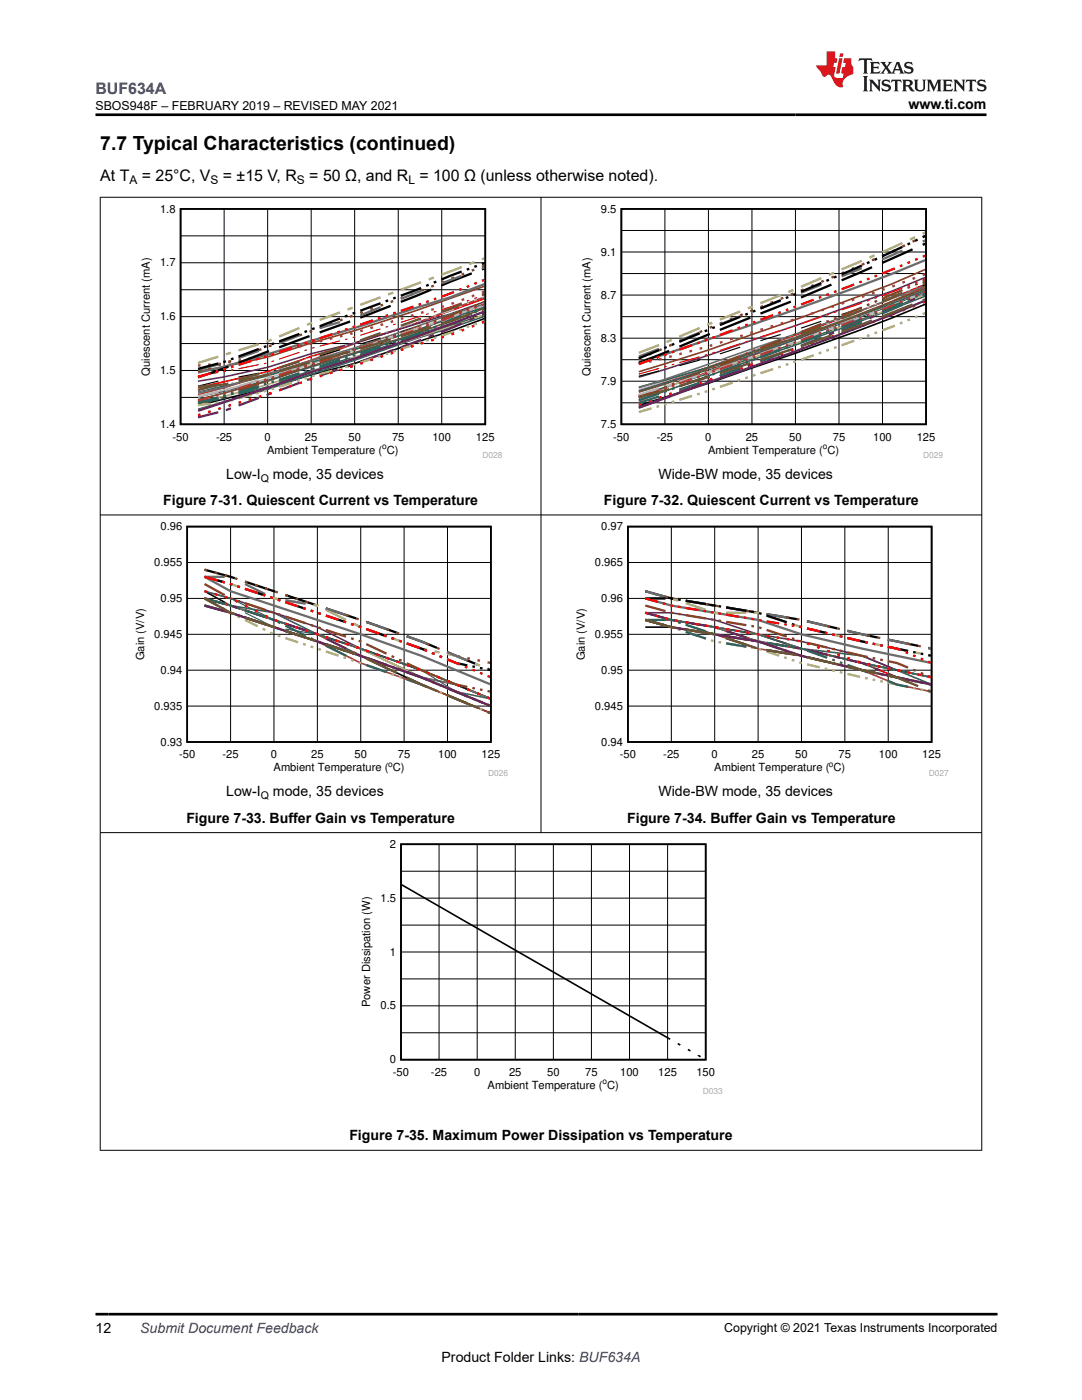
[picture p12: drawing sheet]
<svg xmlns="http://www.w3.org/2000/svg" width="216mm" height="279mm" viewBox="0 0 216 279" stroke-linecap="round" stroke-linejoin="round" font-family="sans-serif">
<defs><g id="words">
<text font-size="3.9" x="20" y="29.9">7.7 Typical Characteristics (continued)</text>
<text font-size="3.2" fill="#00f" x="19" y="18.7">BUF634A</text>
<g font-size="3.2">
<text x="20" y="36.1">At T</text>
<text x="28.3" y="36.1">= 25°C, V</text>
<text x="44.5" y="36.1">= ±15 V, R</text>
<text x="61.7" y="36.1">= 50 Ω, and R = 100 Ω (unless otherwise noted).</text>
</g>
<g font-size="2.8">
<text x="181.3" y="21.8">www.ti.com</text>
<text x="45.1" y="95.5">Low-I</text>
<text x="54.5" y="95.5">mode, 35 devices</text>
<text x="131.4" y="95.5">Wide-BW mode, 35 devices</text>
<text x="32.6" y="100.8">Figure 7-31. Quiescent Current vs Temperature</text>
<text x="120.5" y="100.8">Figure 7-32. Quiescent Current vs Temperature</text>
<text x="45.1" y="158.9">Low-I</text>
<text x="54.5" y="158.9">mode, 35 devices</text>
<text x="131.4" y="158.9">Wide-BW mode, 35 devices</text>
<text x="37.2" y="164.2">Figure 7-33. Buffer Gain vs Temperature</text>
<text x="125.1" y="164.2">Figure 7-34. Buffer Gain vs Temperature</text>
<text x="69.7" y="227.6">Figure 7-35. Maximum Power Dissipation vs Temperature</text>
<text x="19" y="266.1">12</text>
<text x="88.1" y="271.7">Product Folder Links: BUF634A</text>
</g>
<text font-size="2.8" fill="#00f" x="28" y="266.1">Submit Document Feedback</text>
<g font-size="2.5">
<text x="19" y="21.9">SBOS948F – FEBRUARY 2019 – REVISED MAY 2021</text>
<text x="144.5" y="265.8">Copyright © 2021 Texas Instruments Incorporated</text>
</g>
<g font-size="2.4">
<text x="25.8" y="36.7">A</text>
<text x="42" y="36.7">S</text>
<text x="59.3" y="36.7">S</text>
<text x="81.5" y="36.7">L</text>
</g>
<g font-size="2.2">
<text x="31.9" y="42.4">1.8</text>
<text x="119.9" y="42.4">9.5</text>
<text x="31.9" y="53.2">1.7</text>
<text x="119.9" y="51">9.1</text>
<text x="119.9" y="59.6">8.7</text>
<text x="31.9" y="63.9">1.6</text>
<text x="119.9" y="68.2">8.3</text>
<text x="29.9" y="74.9" transform="rotate(-90 29.9 74.9)">Quiescent Current (mA)</text>
<text x="31.9" y="74.7">1.5</text>
<text x="117.8" y="74.9" transform="rotate(-90 117.8 74.9)">Quiescent Current (mA)</text>
<text x="119.9" y="76.8">7.9</text>
<text x="31.9" y="85.4">1.4</text>
<text x="34.4" y="88">-50</text>
<text x="43.1" y="88">-25</text>
<text x="52.8" y="88">0</text>
<text x="60.9" y="88">25</text>
<text x="69.5" y="88">50</text>
<text x="78.2" y="88">75</text>
<text x="86.3" y="88">100</text>
<text x="95" y="88">125</text>
<text x="119.9" y="85.4">7.5</text>
<text x="122.4" y="88">-50</text>
<text x="131.1" y="88">-25</text>
<text x="140.7" y="88">0</text>
<text x="148.8" y="88">25</text>
<text x="157.5" y="88">50</text>
<text x="166.2" y="88">75</text>
<text x="174.2" y="88">100</text>
<text x="182.9" y="88">125</text>
<text x="53.3" y="90.5">Ambient Temperature ( C)</text>
<text x="141.3" y="90.5">Ambient Temperature ( C)</text>
<text x="32" y="105.8">0.96</text>
<text x="120" y="105.8">0.97</text>
<text x="30.8" y="113">0.955</text>
<text x="118.7" y="113">0.965</text>
<text x="32" y="120.2">0.95</text>
<text x="120" y="120.2">0.96</text>
<text x="28.8" y="131.8" transform="rotate(-90 28.8 131.8)">Gain (V/V)</text>
<text x="30.8" y="127.3">0.945</text>
<text x="116.7" y="131.8" transform="rotate(-90 116.7 131.8)">Gain (V/V)</text>
<text x="118.7" y="127.3">0.955</text>
<text x="32" y="134.5">0.94</text>
<text x="120" y="134.5">0.95</text>
<text x="30.8" y="141.6">0.935</text>
<text x="118.7" y="141.6">0.945</text>
<text x="32" y="148.8">0.93</text>
<text x="120" y="148.8">0.94</text>
<text x="35.7" y="151.4">-50</text>
<text x="44.4" y="151.4">-25</text>
<text x="54" y="151.4">0</text>
<text x="54.6" y="153.9">Ambient Temperature ( C)</text>
<text x="62.1" y="151.4">25</text>
<text x="70.7" y="151.4">50</text>
<text x="79.4" y="151.4">75</text>
<text x="87.4" y="151.4">100</text>
<text x="96.1" y="151.4">125</text>
<text x="123.7" y="151.4">-50</text>
<text x="132.3" y="151.4">-25</text>
<text x="142" y="151.4">0</text>
<text x="142.5" y="153.9">Ambient Temperature ( C)</text>
<text x="150" y="151.4">25</text>
<text x="158.7" y="151.4">50</text>
<text x="167.3" y="151.4">75</text>
<text x="175.4" y="151.4">100</text>
<text x="184" y="151.4">125</text>
<text x="77.8" y="169.2">2</text>
<text x="75.9" y="180">1.5</text>
<text x="77.8" y="190.7">1</text>
<text x="73.9" y="201" transform="rotate(-90 73.9 201)">Power Dissipation (W)</text>
<text x="75.9" y="201.5">0.5</text>
<text x="77.8" y="212.2">0</text>
<text x="78.4" y="214.8">-50</text>
<text x="86" y="214.8">-25</text>
<text x="94.6" y="214.8">0</text>
<text x="101.6" y="214.8">25</text>
<text x="109.2" y="214.8">50</text>
<text x="116.8" y="214.8">75</text>
<text x="123.7" y="214.8">100</text>
<text x="131.4" y="214.8">125</text>
<text x="138.9" y="214.8">150</text>
<text x="97.3" y="217.3">Ambient Temperature ( C)</text>
</g>
<g font-size="2.1">
<text x="52" y="96.1">Q</text>
<text x="52" y="159.5">Q</text>
</g>
<g font-size="1.7">
<text x="76.2" y="89.6">o</text>
<text x="164.2" y="89.6">o</text>
<text x="77.4" y="153">o</text>
<text x="165.4" y="153">o</text>
<text x="120.2" y="216.4">o</text>
</g>
<g font-size="1.7" fill="#a8a8a8">
<text x="96.3" y="91.5">D028</text>
<text x="184.2" y="91.5">D029</text>
<text x="97.4" y="154.9">D026</text>
<text x="185.3" y="154.9">D027</text>
<text x="140.3" y="218.3">D033</text>
</g>
</g></defs>
<g fill="none" stroke="#000" stroke-width=".32">
<path d="M36 41.7h60.8v43h-60.8zM124 41.7h60.8v43h-60.8zM96.7 63.6l-6.8 2.5-19.1 6.4-8.7 2.3-8.7 2.7-13.9 3.4M184.6 60.7a461.2 461.2 0 0 1-34.6 12.7l-8.6 3.1-13.9 4.4M37.4 105.1h60.6v43h-60.6zM125.3 105.1h60.6v43h-60.6zM40.8 120.9l5.2 1.4 26 8.6 12.1 5.7 13.7 5.7M128.8 125.2h5.2l17.3 2.8 8.6 2.9 12.1 2.9 13.7 2.8M80 168.5h60.8v43h-60.8zM80.2 176.6l53.5 30.8M135.2 208.3l.5 .3M137.3 209.4l.5 .3"/>
<path d="M139.3 210.6l.5 .3"/>
</g>
<g fill="none" stroke="#000" stroke-width=".2">
<path d="M19.9 39.4h176.1M20 39.3v190.3M107.9 39.3v126.9M195.9 39.3v190.3M36 57.8h60.8M36 52.4h60.8M36 47.1h60.8M44.7 41.7v43M53.4 41.7v43M62.1 41.7v43M70.8 41.7v43M79.5 41.7v43"/>
<path d="M88.1 41.7v43M124 58.9h60.8M124 54.6h60.8M124 50.3h60.8M124 46h60.8M132.7 41.7v43M141.4 41.7v43M150 41.7v43M158.7 41.7v43M167.4 41.7v43M176.1 41.7v43M36 79.3h60.8"/>
<path d="M36 73.9h60.8M36 68.6h60.8M36 63.2h60.8M124 63.2h60.8M124 76.1h60.8M124 71.8h60.8M124 67.5h60.8M124 80.4h60.8M19.9 102.8h176.1M37.4 119.4h60.6M37.4 112.3h60.6M46 105.1v43"/>
<path d="M54.7 105.1v43M63.3 105.1v43M72 105.1v43M80.6 105.1v43M89.3 105.1v43M125.3 119.4h60.6M125.3 112.3h60.6M134 105.1v43M142.6 105.1v43M151.3 105.1v43M159.9 105.1v43M168.6 105.1v43"/>
<path d="M177.2 105.1v43M37.4 133.8h60.6M37.4 126.6h60.6M125.3 133.8h60.6M125.3 126.6h60.6M37.4 140.9h60.6M125.3 140.9h60.6M19.9 166.2h176.1M80 179.2h60.8M80 173.9h60.8M87.6 168.5v43M95.2 168.5v43"/>
<path d="M102.8 168.5v43M110.4 168.5v43M118 168.5v43M125.6 168.5v43M133.2 168.5v43M80 195.4h60.8M80 190h60.8M80 184.6h60.8M80 206.1h60.8M80 200.7h60.8M19.9 229.6h176.1"/>
</g>
<path d="M96.7 59.6l-13.8 5-20.8 6.5-8.7 3.1-13.9 3.2M184.6 56.7a870.6 870.6 0 0 1-57.1 21.4M40.8 119.4l5.2 1.5 17.3 5.7 8.7 4.3 12.1 4.3 13.7 5.6M128.8 123.7h5.2l8.6 1.5 8.7 2.8 8.6 1.5 12.1 2.8 7 2.9 6.7 1.4" fill="none" stroke="#f00" stroke-width=".32"/>
<path d="M184.6 57.5a529.3 529.3 0 0 1-34.6 12.7l-8.6 3.1-13.9 4.5M96.7 60.9l-6.8 2.3-7 2.8-12.1 3.7-17.4 5.8-13.9 3.8M40.8 119.4l5.2 1.5 17.3 5.7a306.6 306.6 0 0 1 34.5 12.8M128.8 122.3l5.2 1.4 17.3 2.9 8.6 2.9 12.1 2.8 13.7 2.8" fill="none" stroke="#b8b8b8" stroke-width=".32"/>
<path d="M184.6 59.1a707.4 707.4 0 0 1-34.6 12.7l-22.5 8.1M96.7 63.1l-6.8 2.4-7 2.1-12.1 4.3-17.4 5.8-13.9 4M40.8 119.4l5.2 1.5 8.7 1.4 8.6 4.3a306.6 306.6 0 0 1 34.5 12.8M128.8 122.3l5.2 1.4 17.3 2.9 8.6 2.9 12.1 1.4 7 2.9 6.7 1.3" fill="none" stroke="#295c75" stroke-width=".32"/>
<path d="M184.6 57.9l-6.8 2.8-6.9 2.5-29.5 10.1-13.9 4M96.7 61.3l-6.8 2.2-7 2.5-29.5 9-13.9 3.1M40.8 119.4l5.2 1.5 26 8.6 12.1 5.7 13.7 5.6M128.8 122.3l5.2 1.4 8.6 1.5 8.7 2.8 8.6 1.5 12.1 2.8 7 1.5 6.7 2.7" fill="none" stroke="#286b48" stroke-width=".32"/>
<path d="M96.7 59.3l-13.8 5.3-12.1 4-8.7 3.3-17.4 5.5-5.2 1.4M184.6 57.2a488.5 488.5 0 0 1-34.6 13.8l-17.3 6.4-5.2 1.7M40.8 120.9l5.2 1.4 17.3 5.7 8.7 4.3 12.1 4.3 13.7 5.7M128.8 123.7l5.2 1.5 8.6 1.4 8.7 2.9 8.6 1.4 12.1 2.9 7 2.8 6.7 1.4" fill="none" stroke="#9d3939" stroke-width=".32"/>
<path d="M184.6 55.4l-6.8 2.8a1216.2 1216.2 0 0 1-45.1 15.5l-5.2 1.6M96.7 60.2l-6.8 2.5-19.1 5.8-8.7 2.1-8.7 2.7-8.7 1.9-5.2 .9M40.8 118l5.2 1.4 17.3 5.8 8.7 4.3 12.1 4.3 13.7 5.6M128.8 122.3h5.2l8.6 1.4 8.7 2.9 8.6 1.4 12.1 2.9 7 2.9 6.7 1.3" fill="none" stroke="#68275f" stroke-width=".32"/>
<path d="M184.6 57.6a638.7 638.7 0 0 1-43.2 15.9l-8.7 3.2-5.2 1.6M96.7 61.5l-13.8 5.1-20.8 6.5-8.7 3-13.9 3.6M40.8 119.4l5.2 1.5 17.3 5.7a306.6 306.6 0 0 1 34.5 12.8M128.8 122.3l5.2 1.4 17.3 2.9 8.6 2.9 12.1 2.8 13.7 2.8" fill="none" stroke="#6b5028" stroke-width=".32"/>
<path d="M96.7 57.1a436.8 436.8 0 0 1-34.6 11.4l-8.7 2.8-8.7 1.9-5.2 1M184.6 53.8l-6.8 2.9a859.1 859.1 0 0 1-45.1 15.9l-5.2 1.6M40.8 118l5.2 2.9 26 8.6 12.1 5.7 6.9 1.4 6.8 2.8M128.8 122.3l5.2 1.4 17.3 2.9 8.6 2.9 12.1 2.8 13.7 2.8" fill="none" stroke="#83461f" stroke-width=".32"/>
<path d="M184.6 58.7a456.3 456.3 0 0 1-34.6 12.8l-8.6 3-13.9 4.4M96.7 62.8l-13.8 4.7-29.5 9.2-8.7 2.4-5.2 1M40.8 119.4l5.2 1.5 26 8.6 12.1 5.7 6.9 2.9 6.8 1.3M128.8 122.3l5.2 1.4 17.3 2.9 8.6 2.9 12.1 2.8 13.7 2.8" fill="none" stroke="#b1ae67" stroke-width=".32"/>
<path d="M184.6 57a603.6 603.6 0 0 1-34.6 12.6l-22.5 7.8M96.7 60.7l-6.8 2.1a417 417 0 0 1-36.5 11.8l-8.7 2.7-5.2 1.1M40.8 119.4l5.2 1.5 17.3 5.7 8.7 4.3 12.1 4.3 6.9 1.4 6.8 2.8M128.8 123.7h5.2l8.6 1.5 8.7 2.8 8.6 1.5 12.1 2.8 13.7 2.8" fill="none" stroke="#6c6c6c" stroke-width=".32"/>
<g fill="none" stroke="#000" stroke-width=".23">
<path d="M180.1 58.5l-4.1 1.5M184.6 56.8l-.5 .2M43.6 76.1l-4.1 1M51.7 74.5l-4.1 .7M59.7 72.2l-4 1.2M67.8 69.8l-4 1.2M75.9 67.4l-4 1.3M84 65l-4 1.2M92.1 62.4l-4 1.3M96.7 60.7l-.5 .2M131.5 74l-4 1.1M139.6 71.9l-4 1.1"/>
<path d="M147.7 69.3l-4 1.3M155.8 66.8l-4.1 1.2M163.9 64.1l-4.1 1.4M172 61.4l-4.1 1.4M40.8 118l4.1 2.2M48.9 121.8l4 1.3M56.9 124.5l4.1 1.3M65 127.2l4 1.3M73.1 129.8l4 1.5M81.2 132.7l4 1.5M89.2 135.9l4.1 1.6M97.3 139.2l.5 .2"/>
<path d="M128.8 122.3l4 1.1M136.8 124.2l4.1 .7M144.9 125.5l4 .7M153 127.2l4 1.3M161 129.7l4.1 1M169.1 131.6l4 .9M177.2 133.4l4 .8M185.2 135l.5 .1"/>
</g>
<g fill="none" stroke="#f00" stroke-width=".23">
<path d="M93.6 59.9l-.5 .2M95.1 59.4l-.5 .2M96.7 58.8l-.5 .2M173.5 59.9l-.5 .2M175 59.4l-.5 .2M180.1 57.5l-4.1 1.5M181.6 56.8l-.5 .3M183.1 56.2l-.5 .2M184.6 55.6l-.5 .2M43.6 74.3l-4.1 .7M45.1 74.1l-.5 .1M46.6 73.8l-.5 .1"/>
<path d="M51.7 72.8l-4.1 .8M53.2 72.5l-.5 .1M54.7 72l-.5 .2M59.7 70.3l-4 1.4M61.3 69.8l-.5 .2M62.8 69.3l-.5 .2M67.8 68l-4 1.1M69.4 67.6l-.6 .2M70.9 67.2l-.5 .2M75.9 65.6l-4 1.3M77.4 65.1l-.5 .2M79 64.7l-.5 .1"/>
<path d="M84 63.1l-4 1.2M85.5 62.6l-.5 .2M87.1 62.1l-.5 .2M92.1 60.5l-4 1.3M131.5 73.5l-4 1.1M133 73.1l-.5 .1M134.5 72.7l-.5 .1M139.6 71.2l-4 1.2M141.1 70.8l-.5 .1M142.6 70.3l-.5 .1M147.7 68.6l-4 1.3M149.2 68.1l-.5 .2"/>
<path d="M150.7 67.6l-.5 .2M155.8 66l-4.1 1.3M157.3 65.5l-.5 .1M158.8 65l-.5 .1M163.9 63.2l-4.1 1.4M165.4 62.7l-.5 .2M166.9 62.2l-.5 .2M172 60.5l-4.1 1.4M40.8 119.4l4.1 1.1M45.9 120.8l.5 .2M47.4 121.3l.5 .2M48.9 121.8l4 1.3"/>
<path d="M53.9 123.5l.5 .1M55.4 124l.5 .1M56.9 124.5l4.1 1.3M62 126.2l.5 .1M63.5 126.7l.5 .2M65 127.4l4 2M70.1 129.9l.5 .3M71.6 130.7l.5 .2M73.1 131.3l4 1.4M78.1 133.1l.5 .1M79.6 133.6l.5 .2M81.2 134.1l4 1.5"/>
<path d="M86.2 136.1l.5 .2M87.7 136.7l.5 .2M89.2 137.3l4.1 1.7M94.3 139.4l.5 .2M128.8 123.7h4M133.8 123.7l.5 .1M135.3 124.2l.5 .1M136.8 124.7l4.1 1.3M141.9 126.4l.5 .1M143.4 126.7l.5 .1M144.9 127l4 .6M149.9 127.8l.5 .1"/>
<path d="M151.5 128l.5 .1M153 128.3l4 .7M158 129.1l.5 .1M159.5 129.4l.5 .1M161 129.7l4.1 1M166.1 130.9l.5 .1M167.6 131.3l.5 .1M169.1 131.6l2.9 .7 1.1 .5M174.1 133.2l.5 .2M175.6 133.8l.6 .2M177.2 134.4l1.8 .8 2.2 .4M182.2 135.9l.5 .1"/>
<path d="M183.7 136.2l.5 .1M185.2 136.5l.5 .1M95.8 140l.5 .2M97.3 140.6l.5 .2"/>
</g>
<g fill="none" stroke="#b8b8b8" stroke-width=".23">
<path d="M95.1 59.8l-.5 .2M96.7 59.2l-.5 .2M178.6 59.2l-2.6 1M180.1 58.5l-.5 .2M181.6 57.9l-.5 .2M183.1 57.2l-.5 .2M184.6 56.5l-.5 .3M42 77.4l-2.5 .6M43.6 77.1l-.6 .1M45.1 76.7l-.5 .2M46.6 76.3l-.5 .2M50.1 75.3l-2.5 .7"/>
<path d="M51.7 74.9l-.6 .1M53.2 74.4l-.5 .2M54.7 73.9l-.5 .2M58.2 72.6l-2.5 .9M59.7 72.1l-.5 .2M61.3 71.6l-.5 .1M62.8 71l-.5 .2M66.3 69.8l-2.5 .9M67.8 69.3l-.5 .2M69.4 68.8l-.6 .2M70.9 68.3l-.5 .2M74.4 67.2l-2.5 .8"/>
<path d="M75.9 66.7l-.5 .1M77.4 66.2l-.5 .1M79 65.7l-.5 .1M82.5 64.5l-2.5 .8M84 64l-.5 .2M85.5 63.5l-.5 .2M87.1 63l-.5 .1M90.6 61.7l-2.5 .9M92.1 61.1l-.5 .2M93.6 60.4l-.5 .3M130 78l-2.5 .9M131.5 77.4l-.5 .2"/>
<path d="M133 76.9l-.5 .2M134.5 76.3l-.5 .2M138.1 75l-2.5 .9M139.6 74.4l-.5 .2M141.1 73.8l-.5 .2M142.6 73.2l-.5 .2M146.2 71.9l-2.5 .9M147.7 71.3l-.5 .2M149.2 70.7l-.5 .2M150.7 70.1l-.5 .2M154.3 68.8l-2.6 .9M155.8 68.2l-.5 .2"/>
<path d="M157.3 67.6l-.5 .2M158.8 67.1l-.5 .2M162.4 65.7l-2.6 1M163.9 65.1l-.5 .2M165.4 64.5l-.5 .2M166.9 63.9l-.5 .2M170.5 62.5l-2.6 1M172 61.9l-.5 .2M173.5 61.2l-.5 .3M175 60.6l-.5 .2M40.8 119.4l2.5 1.4M44.3 121.4l.6 .2"/>
<path d="M45.9 122.2l.5 .2M47.4 122.7l.5 .2M48.9 123.2l2.5 .9M52.4 124.4l.5 .2M53.9 124.9l.5 .2M55.4 125.4l.5 .2M56.9 125.9l2.6 .8M60.5 127.1l.5 .1M62 127.6l.5 .1M63.5 128.1l.5 .1M65 128.6l2.5 .8M68.6 129.8l.4 .1"/>
<path d="M70.1 130.3l.5 .1M71.6 130.8l.5 .1M73.1 131.3l2.5 .9M76.6 132.5l.5 .2M78.1 133.1l.5 .1M79.6 133.6l.5 .2M81.2 134.1l2.5 .9M84.7 135.4l.5 .2M86.2 136.1l.5 .2M87.7 136.7l.5 .2M89.2 137.3l2.5 1.1M92.7 138.8l.6 .2"/>
<path d="M94.3 139.4l.5 .2M128.8 123.7l2.5 .7M132.3 124.7l.5 .1M133.8 125.1l.5 .1M135.3 125.4l.5 .1M136.8 125.6l2.6 .5M140.4 126.2l.5 .1M141.9 126.5l.5 .1M143.4 126.7l.5 .1M144.9 127l2.5 .4M148.4 127.5l.5 .1M149.9 127.8l.5 .1"/>
<path d="M151.5 128.1l.5 .1M153 128.6l2.5 .8M156.5 129.8l.5 .1M158 130.3l.5 .1M159.5 130.8l.5 .1M161 131.2l2.5 .5M164.6 132l.5 .1M166.1 132.3l.5 .2M167.6 132.7l.5 .1M169.1 133.1l2.5 .5M172.6 133.9l.5 .1M174.1 134.2l.5 .1"/>
<path d="M175.6 134.5l.6 .1M177.2 134.8l2.5 .5M180.7 135.5l.5 .1M182.2 135.9l.5 .1M183.7 136.2l.5 .1M185.2 136.5l.5 .1M95.8 140l.5 .2M97.3 140.6l.5 .2"/>
</g>
<path d="M184.6 58.2l-6.8 2.8-36.4 12.9-13.9 4.1M96.7 62.3a959.9 959.9 0 0 1-43.3 13.6l-8.7 2.2-5.2 1.1M40.8 118l5.2 1.4 8.7 4.3 17.3 5.8 12.1 4.3 6.9 4.3 6.8 1.3M128.8 122.3l5.2 1.4 17.3 2.9 8.6 2.9 12.1 2.8 13.7 2.8" fill="none" stroke="#295c75" stroke-width=".23"/>
<g fill="none" stroke="#286b48" stroke-width=".23">
<path d="M182.1 59.8l-6.1 2.4M184.6 58.8l-.5 .2M45.6 79.3l-6.1 1.3M53.7 77.1l-6.1 1.6M61.8 74l-6.1 2.3M69.9 71.4l-6.1 2M78 68.7l-6.1 2.1M86 66.1l-6 2M94.1 63.6l-6 1.9M96.7 62.8l-.5 .2M133.5 77l-6 1.9M141.6 74.5l-6 1.9"/>
<path d="M149.7 71.5l-6 2.3M157.8 68.8l-6.1 2.1M165.9 65.9l-6.1 2.2M174 63l-6.1 2.2M40.8 119.4l5.2 1.5 .9 .4M48.9 122.3l6 2.9M56.9 125.5l6.1 1M65 127.4l6.1 3M73.1 131.3l6 2.1M81.2 134.1l6 2.4M89.2 137.3l6.1 2.5M128.8 122.3l6 1.7"/>
<path d="M136.8 124.7l6.1 1.9M144.9 127l6 1M153 128.3l6 1M161 129.7l6.1 1.5M169.1 131.6l2.9 .7 3.1 1.3M177.2 134.4l1.8 .8 4.2 .9M185.2 136.5l.5 .1M97.3 140.6l.5 .2"/>
</g>
<g fill="none" stroke="#9d3939" stroke-width=".46">
<path d="M92.6 59.7l-.5 .2M94.6 59l-.5 .1M96.7 58.2l-.5 .2M170.5 59.8l-.5 .1M172.5 59.1l-.5 .1M174.5 58.4l-.5 .2M176.5 57.7l-.5 .2M178.6 57l-.6 .2M180.6 56.2l-.5 .2M181.6 59.5l-.5 .2M182.6 55.5l-.5 .2M183.1 58.8l-.5 .2"/>
<path d="M184.6 54.7l-.5 .2M184.6 58.2l-.5 .2M40 72.9l-.5 .1M42 72.8h-.5M42 79.2l-2.5 .8M43.6 78.8l-.6 .1M44.1 72.6h-.5M45.1 78.3l-.5 .2M46.1 72.3l-.5 .1M46.6 77.8l-.5 .2M48.1 71.9l-.5 .1M50.1 71.5l-.5 .1"/>
<path d="M50.1 76.7l-2.5 .8M51.7 76.2l-.6 .2M52.2 71.1l-.5 .1M53.2 75.7l-.5 .2M54.2 70.6l-.5 .1M54.7 75.2l-.5 .2M56.2 70.1l-.5 .1M58.2 69.6l-.5 .1M58.2 74l-2.5 .9M59.7 73.5l-.5 .1M60.2 69l-.5 .2M61.3 72.9l-.5 .2"/>
<path d="M62.3 68.5l-.5 .1M62.8 72.4l-.5 .2M64.3 68l-.5 .1M66.3 67.5l-.5 .1M66.3 71.3l-2.5 .8M67.8 70.8l-.5 .2M68.3 67l-.5 .1M69.4 70.3l-.6 .2M70.4 66.5l-.5 .1M70.9 69.8l-.5 .2M72.4 65.9l-.5 .2M74.4 65.3l-.5 .2"/>
<path d="M74.4 68.7l-2.5 .8M75.9 68.2l-.5 .1M76.4 64.7l-.5 .2M77.4 67.7l-.5 .1M78.5 64.1l-.5 .2M79 67.2l-.5 .1M80.5 63.5l-.5 .1M82.5 62.9l-.5 .1M82.5 66l-2.5 .8M84 65.5l-.5 .2M84.5 62.3l-.5 .1M85.5 64.9l-.5 .2"/>
<path d="M86.6 61.7l-.6 .1M87.1 64.3l-.5 .2M88.6 61.1l-.5 .2M90.6 63l-2.5 1M90.6 60.5l-.5 .1M92.1 62.4l-.5 .2M93.6 61.8l-.5 .2M95.1 61.3l-.5 .2M96.7 60.7l-.5 .2M128 72.5l-.5 .1M130 72.1l-.5 .1M130 78.4l-2.5 .8"/>
<path d="M131.5 77.9l-.5 .2M132 71.6l-.5 .1M133 77.4l-.5 .2M134 71.1l-.5 .1M134.5 76.9l-.5 .2M136.1 70.6l-.5 .1M138.1 70l-.5 .1M138.1 75.6l-2.5 .9M139.6 75.1l-.5 .2M140.1 69.5l-.5 .1M141.1 74.6l-.5 .1M142.1 68.9l-.5 .1"/>
<path d="M142.6 74l-.5 .2M144.2 68.2l-.5 .2M146.2 67.6l-.5 .1M146.2 72.8l-2.5 .9M147.7 72.2l-.5 .2M148.2 66.9l-.5 .2M149.2 71.7l-.5 .2M150.2 66.3l-.5 .2M150.7 71.2l-.5 .2M152.2 65.7l-.5 .1M154.3 65.1l-.5 .1M154.3 69.9l-2.6 .9"/>
<path d="M155.8 69.4l-.5 .1M156.3 64.4l-.5 .2M157.3 68.8l-.5 .2M158.3 63.8l-.5 .2M158.8 68.3l-.5 .1M160.3 63.1l-.5 .2M162.4 62.5l-.5 .1M162.4 67l-2.6 .9M163.9 66.4l-.5 .2M164.4 61.8l-.5 .2M165.4 65.8l-.5 .2M166.4 61.1l-.5 .2"/>
<path d="M166.9 65.3l-.5 .2M168.4 60.4l-.5 .2M170.5 64l-2.6 .9M172 63.4l-.5 .2M173.5 62.8l-.5 .2M175 62.2l-.5 .2M178.6 60.8l-2.6 1M180.1 60.1l-.5 .2M41.3 119.6l-.5-.2 2.5 1.4M42.8 120l.5 .1M44.3 121.4l.6 .2M44.9 120.5l.5 .2"/>
<path d="M45.9 122.2l.5 .2M46.9 121.1l.5 .2M47.4 122.7l.5 .2M48.9 121.8l.5 .2M48.9 123.2l2.5 .9M50.9 122.5l.5 .1M52.4 124.4l.5 .2M52.9 123.1l.5 .2M53.9 124.9l.5 .2M54.9 123.8l.5 .2M55.4 125.4l.5 .2M56.9 124.5l.6 .1"/>
<path d="M56.9 125.9l2.6 .8M59 125.1l.5 .2M60.5 127.1l.5 .1M61 125.8l.5 .2M62 127.6l.5 .1M63 126.5l.5 .2M63.5 128.1l.5 .1M65 127.2l.5 .1M65 128.6l2.5 .8M67 127.8l.5 .2M68.6 129.8l.4 .1M69 128.5l.6 .2"/>
<path d="M70.1 130.3l.5 .1M71.1 129.2l.5 .1M71.6 130.8l.5 .1M73.1 129.8l.5 .2M73.1 131.3l2.5 .9M75.1 130.6l.5 .1M76.6 132.5l.5 .2M77.1 131.3l.5 .2M78.1 133.1l.5 .1M79.1 132l.5 .2M79.6 133.6l.5 .2M81.2 132.7l.5 .2"/>
<path d="M81.2 134.1l2.5 .9M83.2 133.4l.5 .2M84.7 135.4l.5 .2M85.2 134.2l.5 .2M86.2 136.1l.5 .2M87.2 135l.5 .3M87.7 136.7l.5 .2M89.2 137.3l2.5 1.1M89.2 135.9l.5 .2M91.2 136.7l.5 .2M92.7 138.8l.6 .2M93.3 137.5l.5 .3"/>
<path d="M94.3 139.4l.5 .2M95.3 138.4l.5 .2M97.3 139.2l.5 .2M128.8 122.3l.5 .1M128.8 123.7l2.5 .7M130.8 122.8l.5 .2M132.3 124.7l.5 .1M132.8 123.4l.5 .1M133.8 125.1l.5 .1M134.8 123.9h.5M135.3 125.4l.5 .1M136.8 124.2l.5 .1"/>
<path d="M136.8 125.6l2.6 .5M138.8 124.5l.6 .1M140.4 126.2l.5 .1M140.9 124.9h.5M141.9 126.5l.5 .1M142.9 125.2l.5 .2M143.4 126.7l.5 .1M144.9 125.9l.5 .2M144.9 127l2.5 .4M146.9 126.6l.5 .1M148.4 127.5l.5 .1M148.9 127.2l.5 .2"/>
<path d="M149.9 127.8l.5 .1M150.9 127.9l.6 .1M151.5 128.1l.5 .1M153 128.3l.5 .1M153 128.6l2.5 .8M155 128.6l.5 .1M156.5 129.8l.5 .1M157 129h.5M158 130.3l.5 .1M159 129.3l.5 .1M159.5 130.8l.5 .1M161 129.7l.5 .1"/>
<path d="M161 131.2l2.5 .5M163 130.2l.5 .1M164.6 132l.5 .1M165.1 130.7l.5 .1M166.1 132.3l.5 .2M167.1 131.2l.5 .1M167.6 132.7l.5 .1M169.1 131.6l.5 .1M169.1 133.1l2.5 .5M171.1 132.1l.5 .1M172.6 133.9l.5 .1M173.1 132.5l.5 .1"/>
<path d="M174.1 134.2l.5 .1M175.1 133l.5 .1M175.6 134.5l.6 .1M177.2 134.8l2.5 .5M177.2 133.4l.5 .1M179.2 133.8l.5 .1M180.7 135.5l.5 .1M181.2 134.2l.5 .1M182.2 135.9l.5 .1M183.2 134.6l.5 .1M183.7 136.2l.5 .1M185.2 135l.5 .1"/>
<path d="M185.2 136.5l.5 .1M95.8 140l.5 .2M97.3 140.6l.5 .2"/>
</g>
<g fill="none" stroke="#68275f" stroke-width=".46">
<path d="M182.6 59.5l-1 .5M184.6 60a698 698 0 0 1-43.2 16.3l-13.9 5.1 4-1.5M184.6 58.6l-.5 .3M51.7 79.4l-4.1 1.5M54.2 78.5l-1 .4M59.7 76.4l-4 1.5M62.3 75.5l-1 .4M67.8 73.6l-4 1.4M70.4 72.8l-1 .3M75.9 70.8l-4 1.4M78.5 69.9l-1.1 .3M84 67.8l-4 1.5"/>
<path d="M86.6 66.8l-1.1 .4M92.1 64.5l-4 1.8M94.6 63.4l-1 .5M96.7 62.2l-13.8 5.1-12.1 4.3-8.7 2.7-8.7 3.1-13.9 4.6M96.7 62.5l-.5 .2M134 78.9l-1 .4M139.6 76.6l-4 1.7M142.1 75.7l-1 .3M147.7 73.6l-4 1.5M150.2 72.7l-1 .3M155.8 70.6l-4.1 1.5M158.3 69.6l-1 .4"/>
<path d="M163.9 67.4l-4.1 1.6M166.4 66.4l-1 .4M172 64.1l-4.1 1.7M174.5 63.1l-1 .4M180.1 60.7l-4.1 1.7M43.6 82.3l-4.1 1M46.1 81.5l-1 .4M40.8 119.4l4.1 1.1M40.8 120.9l5.2 1.4 17.3 5.7a309.8 309.8 0 0 1 34.5 12.8l-.5-.2M46.4 121l1 .3M48.9 121.8l4 1.3M54.4 123.6l1 .4"/>
<path d="M56.9 124.5l4.1 1.3M62.5 126.3l1 .4M65 127.4l4 2M70.6 130.2l1 .5M73.1 131.3l4 1.4M78.6 133.2l1 .4M81.2 134.1l4 1.5M86.7 136.3l1 .4M89.2 137.3l4.1 1.7M94.8 139.6l1 .4M128.8 123.7l5.2 1.5 17.3 2.8 8.6 2.9 12.1 2.9 13.7 2.8-.5-.1M128.8 122.3l4 1.1"/>
<path d="M134.3 123.8l1 .1M136.8 124.2l4.1 .7M142.4 125.1l1 .3M144.9 125.9l4 1.3M150.4 127.7l1.1 .3M153 128.3l4 .7M158.5 129.2l1 .2M161 129.7l4.1 1M166.6 131l1 .3M169.1 131.6l2.9 .7 1.1 .5M174.6 133.4l1 .4M177.2 134.4l1.8 .8 2.2 .4"/>
<path d="M182.7 136l1 .2"/>
</g>
<g fill="none" stroke="#6b5028" stroke-width=".46">
<path d="M96.7 58.6l-.5 .3M180.1 58.4l-4.1 1.8M184.6 56.4l-.5 .2M184.6 59.7l-.5 .2M43.6 76.8l-4.1 1M45.6 76.5l-6.1 .7M51.7 74.6l-4.1 1.1M53.7 74.7l-6.1 1.4M59.7 72.1l-4 1.3M61.8 72.3l-6.1 1.8M67.8 69.4l-4 1.4M69.9 70.2l-6.1 1.6"/>
<path d="M75.9 66.5l-4 1.4M78 67.7l-6.1 1.9M84 63.6l-4 1.4M86 65.3l-6 1.8M92.1 60.6l-4 1.6M94.1 62.6l-6 2.1M96.7 61.6l-.5 .2M131.5 77.6l-4 1.4M133.5 77.7l-6 1.6M139.6 74.5l-4 1.6M141.6 75.2l-6 1.8M147.7 71.4l-4 1.6"/>
<path d="M149.7 72.5l-6 2M155.8 68.4l-4.1 1.5M157.8 69.8l-6.1 2M163.9 65.2l-4.1 1.6M165.9 66.9l-6.1 2.2M172 61.9l-4.1 1.6M174 64l-6.1 2.2M182.1 60.8l-6.1 2.4M40.8 119.4l5.2 2.9 .9 .3M40.8 120.9l4.1 1.1M52.9 124.6l-4-1.4 6 2M61 127.2l-4.1-1.3 6.1 2"/>
<path d="M69 129.9l-4-1.3 6.1 2M77.1 133.3l-4-1.9 6 2.9M85.2 137.1l-4-1.9 6 2.7M132.8 124.8l-4-1.1 6 1.6M140.9 126.3l-4.1-.7 6.1 1.1M144.9 127.4l6 1.9M153 129.7l6 1M161 131.2l6.1 1.4M173.1 134l-4-.9 6 1.3M181.2 136.1l-2.2-.9-1.8-.4 1.8 .4 4.2 1.7M185.2 137.8l.5 .2M93.3 140.4l-4.1-1.7 6.1 2.5"/>
<path d="M97.3 142.1l.5 .2"/>
</g>
<g fill="none" stroke="#83461f" stroke-width=".46">
<path d="M80.5 59.3l-.5 .2M82.5 58.6l-.5 .2M84.5 57.8l-.5 .2M86.6 57l-.6 .2M88.6 56.2l-.5 .2M90.6 55.4l-.5 .2M92.6 54.6l-.5 .2M94.6 53.8l-.5 .2M96.7 53l-.5 .2M156.3 59.4l-.5 .2M158.3 58.6l-.5 .2M160.3 57.8l-.5 .2"/>
<path d="M162.4 56.9l-.5 .2M164.4 56.1l-.5 .2M166.4 55.2l-.5 .2M168.4 54.4l-.5 .2M170.5 53.5l-.5 .2M172.5 52.6l-.5 .2M174.5 51.7l-.5 .3M176.5 50.8l-.5 .3M178.6 49.9l-.6 .3M180.1 57.9l-4.1 1.7M180.6 49l-.5 .2M181.6 57.2l-.5 .3"/>
<path d="M182.6 48l-.5 .2M183.1 56.6l-.5 .2M184.6 56l-.5 .2M184.6 47l-.5 .3M40 74l-.5 .2M42 73.4l-.5 .1M43.6 79.3l-4.1 1.3M44.1 72.7l-.5 .2M45.1 78.9l-.5 .1M46.1 72l-.5 .2M46.6 78.3l-.5 .2M48.1 71.2l-.5 .2"/>
<path d="M50.1 70.5l-.5 .2M51.7 76.6l-4.1 1.4M52.2 69.7l-.5 .2M53.2 76.1l-.5 .1M54.2 68.9l-.5 .2M54.7 75.5l-.5 .2M56.2 68.2l-.5 .2M58.2 67.5l-.5 .2M59.7 73.7l-4 1.5M60.2 66.8l-.5 .1M61.3 73.2l-.5 .1M62.3 66l-.5 .2"/>
<path d="M62.8 72.6l-.5 .2M64.3 65.3l-.5 .2M66.3 64.5l-.5 .2M67.8 70.8l-4 1.5M68.3 63.8l-.5 .2M69.4 70.2l-.6 .2M70.4 63l-.5 .2M70.9 69.7l-.5 .2M72.4 62.3l-.5 .2M74.4 61.5l-.5 .2M75.9 67.9l-4 1.5M76.4 60.8l-.5 .2"/>
<path d="M77.4 67.4l-.5 .2M78.5 60.1l-.5 .2M79 66.8l-.5 .2M84 65.1l-4 1.4M85.5 64.5l-.5 .2M87.1 64l-.5 .2M92.1 62.1l-4 1.5M93.6 61.5l-.5 .2M95.1 60.9l-.5 .2M96.7 60.2l-.5 .3M128 71.4l-.5 .2M130 70.6l-.5 .2"/>
<path d="M131.5 77.8l-4 1.6M132 69.7l-.5 .2M133 77.2l-.5 .2M134 68.8l-.5 .2M134.5 76.5l-.5 .2M136.1 67.9l-.5 .2M138.1 67l-.5 .2M139.6 74.4l-4 1.7M140.1 66.1l-.5 .2M141.1 73.8l-.5 .2M142.1 65.2l-.5 .2M142.6 73.2l-.5 .2"/>
<path d="M144.2 64.4l-.5 .2M146.2 63.6l-.5 .2M147.7 71.1l-4 1.7M148.2 62.7l-.5 .2M149.2 70.5l-.5 .2M150.2 61.9l-.5 .2M150.7 69.9l-.5 .2M152.2 61.1l-.5 .2M154.3 60.3l-.5 .2M155.8 67.9l-4.1 1.6M157.3 67.3l-.5 .2M158.8 66.7l-.5 .2"/>
<path d="M163.9 64.7l-4.1 1.6M165.4 64l-.5 .2M166.9 63.4l-.5 .2M172 61.4l-4.1 1.6M173.5 60.7l-.5 .2M175 60l-.5 .3M40.8 116.6l4.1 2.2M40.8 113.7l.5 .1M42.8 114.2l.5 .2M44.9 114.8l.5 .1M45.9 119.3l.5 .2M46.9 115.4l.5 .2"/>
<path d="M47.4 119.9l.5 .1M48.9 116.1l.5 .1M50.9 116.7l.5 .2M52.9 117.4l.5 .2M54.9 118.1l.5 .1M56.9 118.8l.6 .1M59 119.4l.5 .2M128.8 118l.5 .1M130.8 118.6l.5 .1M132.8 119.1l.5 .1M134.8 119.6h.5M136.8 119.9l.5 .1"/>
<path d="M48.9 120.4l4 1.3M53.9 122l.5 .2M55.4 122.5l.5 .2M56.9 123l4.1 1.4M61 120.1l.5 .1M62 124.7l.5 .2M63 120.7l.5 .2M63.5 125.2l.5 .2M65 125.7l4 1.4M65 121.4l.5 .2M67 122.1l.5 .2M69 122.7l.6 .2"/>
<path d="M70.1 127.4l.5 .1M71.1 123.4l.5 .2M71.6 127.9l.5 .2M73.1 128.5l4 1.9M73.1 124.1l.5 .2M75.1 124.8l.5 .2M77.1 125.5l.5 .2M78.1 130.9l.5 .3M79.1 126.3l.5 .1M79.6 131.6l.5 .3M81.2 132.4l4 1.8M81.2 127l.5 .2"/>
<path d="M83.2 127.7l.5 .2M85.2 128.5l.5 .2M86.2 134.6l.5 .2M87.2 129.3l.5 .2M87.7 135.3l.5 .2M89.2 135.9l1.8 .7 2.3 .5M89.2 130.1l.5 .2M91.2 130.9l.5 .1M93.3 131.3l.5 .2M94.3 137.3l.5 .1M95.3 131.8l.5 .1M95.8 137.6l.5 .1"/>
<path d="M97.3 137.9l.5 .1M97.3 132.2l.5 .1M128.8 120.9l4 1.1M133.8 122.2l.5 .1M135.3 122.5l.5 .1M136.8 122.8l4.1 .6M138.8 120.2l.6 .1M140.9 120.6h.5M141.9 123.6l.5 .1M142.9 120.9l.5 .1M143.4 123.8l.5 .1M144.9 124.1l4 .7"/>
<path d="M144.9 121.2l.5 .1M146.9 121.6h.5M148.9 121.9l.5 .1M149.9 124.9l.5 .1M150.9 122.2l.6 .1M151.5 125.2l.5 .2M153 125.7l4 1.4M153 122.6h.5M155 122.9l.5 .1M157 123.2l.5 .1M158 127.4l.5 .1M159 123.6l.5 .1"/>
<path d="M159.5 127.9l.5 .1M161 128.3l4.1 .9M161 124l.5 .1M163 124.5l.5 .1M165.1 124.9l.5 .2M166.1 129.5l.5 .1M167.1 125.4l.5 .1M167.6 129.8l.5 .2M169.1 130.2l4 .9M169.1 125.9l.5 .1M171.1 126.4l.5 .1M173.1 126.8l.5 .1"/>
<path d="M174.1 131.3l.5 .1M175.1 127.2l.5 .1M175.6 131.6l.6 .1M177.2 131.9l1.8 .4 2.2 .9M177.2 127.7h.5M179.2 128.1l.5 .1M181.2 128.5l.5 .1M182.2 133.7l.5 .2M183.2 128.9l.5 .1M183.7 134.3l.5 .2M185.2 134.9l.5 .2M185.2 129.3l.5 .1"/>
</g>
<g fill="none" stroke="#b1ae67" stroke-width=".46">
<path d="M75.9 59.3l-4 1.5M78.5 58.4l-1.1 .4M84 56.3l-4 1.5M86.6 55.4l-1.1 .4M92.1 53.3l-4 1.5M94.6 52.3l-1 .4M96.7 51.5l-.5 .2M155.8 58.9l-4.1 1.6M158.3 57.9l-1 .4M163.9 55.5l-4.1 1.7M166.4 54.4l-1 .5M172 52.1l-4.1 1.7"/>
<path d="M174.5 51l-1 .4M180.1 48.5l-4.1 1.8M182.6 47.3l-1 .5M184.6 46.4l-.5 .2M43.6 71.2l-4.1 1.2M46.1 70.4l-1 .3M46.6 79.8l-.5 .1M50.1 78.8l-2.5 .7M51.7 78.4l-.6 .1M51.7 68.7l-4.1 1.2M53.2 78l-.5 .1M54.2 67.8l-1 .4"/>
<path d="M54.7 77.5l-.5 .2M58.2 76.4l-2.5 .8M59.7 75.9l-.5 .1M59.7 65.5l-4 1.7M61.3 75.4l-.5 .1M62.3 64.4l-1 .4M62.8 74.9l-.5 .2M66.3 74l-2.5 .7M67.8 73.6l-.5 .1M67.8 62.3l-4 1.5M69.4 73.1l-.6 .2M70.4 61.4l-1 .4"/>
<path d="M70.9 72.7l-.5 .2M74.4 71.5l-2.5 .9M75.9 71l-.5 .2M77.4 70.5l-.5 .2M79 70l-.5 .2M82.5 68.8l-2.5 .9M84 68.3l-.5 .2M85.5 67.8l-.5 .2M87.1 67.3l-.5 .2M90.6 66.2l-2.5 .8M92.1 65.6l-.5 .2M93.6 65.1l-.5 .2"/>
<path d="M95.1 64.5l-.5 .2M96.7 64l-.5 .2M131.5 68.9l-4 1.5M134 67.8l-1 .5M138.1 79l-2.5 .8M139.6 78.5l-.5 .2M139.6 65.5l-4 1.7M141.1 78.1l-.5 .1M142.1 64.4l-1 .4M142.6 77.6l-.5 .1M146.2 76.4l-2.5 .8M147.7 75.8l-.5 .2"/>
<path d="M147.7 62.2l-4 1.6M149.2 75.3l-.5 .2M150.2 61.1l-1 .4M150.7 74.8l-.5 .2M154.3 73.7l-2.6 .8M155.8 73.2l-.5 .1M157.3 72.7l-.5 .1M158.8 72.2l-.5 .1M162.4 70.9l-2.6 .9M163.9 70.4l-.5 .1M165.4 69.8l-.5 .2M166.9 69.3l-.5 .1"/>
<path d="M170.5 68l-2.6 .9M172 67.4l-.5 .2M173.5 66.9l-.5 .2M175 66.3l-.5 .2M178.6 65l-2.6 .9M180.1 64.4l-.5 .2M181.6 63.7l-.5 .2M183.1 63.1l-.5 .2M184.6 62.5l-.5 .2M42 80.5l-2.5 .3M43.6 80.4l-.6 .1M45.1 80.2l-.5 .1"/>
<path d="M130 81.5l-2.5 .7M131.5 81l-.5 .2M133 80.6l-.5 .2M134.5 80.1l-.5 .2M40.8 115.1l4.1 1.1M46.4 116.7l1 .3M48.9 117.5l4 1.3M54.4 119.3l1 .3M56.9 119.8l4.1 .7M128.8 119.4h4M134.3 119.5l1 .4M40.8 120.9l2.5 .7"/>
<path d="M44.3 121.8l.6 .2M45.9 122.2l.5 .3M47.4 123l.5 .2M48.9 123.7l2.5 1.3M52.4 125.5l.5 .2M53.9 126.2l.5 .3M55.4 126.8l.5 .2M56.9 127.4l2.6 .8M60.5 128.5l.5 .2M62 129l.5 .2M62.5 120.7l1 .2M63.5 129.5l.5 .2"/>
<path d="M65 130l2.5 .9M65 121.7l4 2M68.6 131.2l.4 .1M70.1 131.7l.5 .2M70.6 124.5l1 .5M71.6 132.2l.5 .2M73.1 132.7l2.5 .9M73.1 125.5l4 1.5M76.6 134l.5 .1M78.1 134.5l.5 .2M78.6 127.5l1 .4M79.6 135l.5 .2"/>
<path d="M81.2 128.4l2.9 1.1 1.1 .2M81.2 135.6l2.5 .9M84.7 136.9l.5 .2M86.2 137.5l.5 .2M86.7 130l1 .2M87.7 138.1l.5 .2M89.2 138.7l2.5 1.1M89.2 130.5l1.8 .4 2.3 .9M94.8 132.4l1 .4M97.3 133.5l.5 .2M128.8 123.7l2.5 .7M132.3 124.7l.5 .1"/>
<path d="M133.8 125.1l.5 .2M135.3 125.6l.5 .2M136.8 126.1l2.6 .8M136.8 120.4l4.1 1.3M140.4 127.3l.5 .1M141.9 127.8l.5 .1M142.4 122.2l1 .1M143.4 128.1l.5 .1M144.9 128.4l2.5 .4M144.9 122.3h4M148.4 129l.5 .1M149.9 129.2l.5 .1"/>
<path d="M150.4 122.3l1.1 .1M151.5 129.5l.5 .2M153 130l2.5 .9M153 122.8l4 1.4M156.5 131.2l.5 .1M158 131.7l.5 .2M158.5 124.7l1 .3M159.5 132.2l.5 .1M161 132.6l2.5 .6M161 125.4l4.1 1M164.6 133.4l.5 .1M166.1 133.8l.5 .1"/>
<path d="M166.6 126.7l1 .3M167.6 134.1l.5 .2M169.1 127.3l4 .9M169.1 134.5l2.5 .6M172.6 135.3l.5 .1M174.1 135.6l.5 .1M174.6 128.6l1 .2M175.6 135.9l.6 .1M177.2 136.2l2.5 .6M177.2 129.1l4 .8M180.7 137l.5 .1M182.2 137.3l.5 .1"/>
<path d="M182.7 130.2l1 .2M183.7 137.6l.5 .1M185.2 137.9l.5 .1M185.2 130.7l.5 .2M92.7 140.2l.6 .2M94.3 140.8l.5 .2M95.8 141.4l.5 .3M97.3 142.1l.5 .2"/>
</g>
<g fill="none" stroke="#6c6c6c" stroke-width=".46">
<path d="M84 58.1l-4 1.6M92.1 55.1l-4 1.5M96.7 56.7l-6.8 2.6-19.1 6.2-17.4 5.2-8.7 2.5-5.2 1.2M96.7 53.4l-.5 .2M163.9 56.8l-4.1 1.6M172 53.5l-4.1 1.7M180.1 50l-4.1 1.8M184.6 51.9a601.4 601.4 0 0 1-43.2 15.8l-8.7 3-5.2 1.5M184.6 48l-.5 .2M43.6 72.7l-4.1 1.1M51.7 70l-4.1 1.4M59.7 66.9l-4 1.6"/>
<path d="M67.8 64.3l-4 1.2M75.9 61.3l-4 1.7M131.5 69.6l-4 1.6M139.6 66.4l-4 1.6M147.7 63.1l-4 1.6M155.8 60l-4.1 1.5M44.9 115.1h-4.1l5.2 2.9 17.3 5.7a309.8 309.8 0 0 1 34.5 12.8M48.9 116.5l4 2.1M56.9 119.8l4.1 .7M128.8 119.4l5.2 1.5 17.3 2.8 8.6 2.9 12.1 2.9 13.7 2.8M128.8 118l4 1.1M136.8 119.9l4.1 .7"/>
<path d="M65 121.4l4 1.3M73.1 124.1l4 1.4M81.2 127l4 1.5M89.2 130.1l4.1 1.7M97.3 133.5l.5 .2M144.9 121.2l4 .7M153 122.6l4 .6M161 124l4.1 .9M169.1 125.9l4 .9M177.2 127.7l4 .8M185.2 129.3l.5 .1"/>
</g>
<g fill="none" stroke="#000" stroke-width=".46">
<path d="M77.4 60l-.5 .1M79 59.4l-.5 .2M84 57.5l-4 1.5M85.5 56.8l-.5 .2M86 57.8l-6 2.4M87.1 56.2l-.5 .2M92.1 54.2l-4 1.6M93.6 53.6l-.5 .2M94.1 54.6l-6 2.4M95.1 53.1l-.5 .2M96.7 53.6l-.5 .2M96.7 52.5l-.5 .2"/>
<path d="M155.8 59.9l-4.1 1.7M157.3 59.3l-.5 .2M158.8 58.7l-.5 .2M163.9 56.5l-4.1 1.7M165.4 55.8l-.5 .3M165.9 56.8l-6.1 2.6M166.9 55.2l-.5 .2M172 53l-4.1 1.8M173.5 52.3l-.5 .2M174 53.3l-6.1 2.6M175 51.6l-.5 .2M180.1 49.3l-4.1 1.9"/>
<path d="M181.6 48.6l-.5 .2M182.1 49.8l-6.1 2.7M183.1 47.8l-.5 .3M184.6 48.6l-.5 .3M184.6 47.1l-.5 .3M43.6 72.5l-4.1 1.1M45.1 72.1l-.5 .2M45.6 73.2l-6.1 2.1M46.6 71.5l-.5 .2M51.7 69.6l-4.1 1.5M53.2 69.1l-.5 .2M53.7 70.1l-6.1 2.3"/>
<path d="M54.7 68.5l-.5 .2M59.7 66.6l-4 1.5M61.3 66.1l-.5 .2M61.8 67.1l-6.1 2.2M62.8 65.5l-.5 .2M67.8 63.6l-4 1.5M69.4 63l-.6 .2M69.9 64.2l-6.1 2.1M70.9 62.4l-.5 .2M75.9 60.5l-4 1.5M78 61l-6.1 2.4M131.5 69.9l-4 1.6"/>
<path d="M133 69.3l-.5 .2M133.5 70l-6 2.5M134.5 68.6l-.5 .2M139.6 66.5l-4 1.7M141.1 65.9l-.5 .2M141.6 66.6l-6 2.6M142.6 65.3l-.5 .2M147.7 63.2l-4 1.7M149.2 62.6l-.5 .2M149.7 63.4l-6 2.4M150.7 62l-.5 .2M157.8 60.2l-6.1 2.4"/>
<path d="M40.8 113.7l6.1 1.7M40.8 115.1l4.1 1.1M45.9 116.5l.5 .2M47.4 117l.5 .2M48.9 116.1l6 2M48.9 117.5l4 1.3M53.9 119.2l.5 .1M55.4 119.7l.5 .1M56.9 118.8l6.1 1.9M128.8 118l6 1.6M128.8 119.4h4M133.8 119.4l.5 .1"/>
<path d="M135.3 119.6l.5 .1M56.9 120.2l4.1 1.3M62 121.8l.5 .2M63.5 122.4l.5 .1M65 121.4l6.1 2M65 122.8l4 1.4M70.1 124.5l.5 .2M71.6 125l.5 .2M73.1 124.1l6 2.2M73.1 125.5l4 1.5M78.1 127.3l.5 .2M79.6 127.9l.5 .2"/>
<path d="M81.2 127l6 2.3M81.2 128.4l4 1.5M86.2 130.3l.5 .2M87.7 131l.5 .2M89.2 130.1l6.1 2.5M89.2 131.6l1.8 .7 2.3 .5M94.3 133l.5 .1M95.8 133.3l.5 .1M97.3 133.5l.5 .2M97.3 133.6l.5 .1M140.9 120.6l-4.1-.7 6.1 1M141.9 120.7l.5 .1"/>
<path d="M143.4 121l.5 .1M144.9 121.2l6 1M151.5 122.4l.5 .1M153 122.6l6 1M153 122.8l4 1.4M158 124.5l.5 .2M159.5 125l.5 .2M161 124l6.1 1.4M161 125.4l4.1 1M166.1 126.6l.5 .1M167.6 127l.5 .1M169.1 125.9l6 1.3"/>
<path d="M169.1 127.3l4 .9M174.1 128.5l.5 .1M175.6 128.8l.6 .1M177.2 127.7l6 1.2M177.2 129.1l4 .8M182.2 130.1l.5 .1M183.7 130.4l.5 .1M185.2 129.3l.5 .1M185.2 130.7l.5 .2"/>
</g>
<g fill="none" stroke="#f00" stroke-width=".46">
<path d="M87.1 59.6l-.5 .1M90.6 58.3l-2.5 .9M92.1 57.7l-.5 .2M93.6 57.1l-.5 .2M95.1 56.4l-.5 .3M96.7 55.8l-.5 .2M162.4 59.8l-2.6 1M163.9 59.2l-.5 .2M165.4 58.7l-.5 .2M166.9 58.1l-.5 .2M170.5 56.8l-2.6 .9M172 56.2l-.5 .2"/>
<path d="M173.5 55.6l-.5 .2M175 55l-.5 .2M178.6 53.6l-2.6 1M180.1 52.9l-.5 .2M181.6 52.3l-.5 .2M183.1 51.7l-.5 .2M184.6 51l-.5 .2M42 74.5l-2.5 .7M43.6 74l-.6 .2M45.1 73.6l-.5 .2M46.6 73.1l-.5 .2M50.1 79.6l-.5 .2"/>
<path d="M50.1 72l-2.5 .8M51.7 71.6l-.6 .1M52.2 79l-.5 .2M53.2 71.1l-.5 .2M54.2 78.4l-.5 .2M54.7 70.6l-.5 .2M56.2 77.7l-.5 .2M58.2 77l-.5 .2M58.2 69.4l-2.5 .9M59.7 68.9l-.5 .2M60.2 76.3l-.5 .2M61.3 68.4l-.5 .1"/>
<path d="M62.3 75.6l-.5 .2M62.8 67.9l-.5 .1M64.3 75l-.5 .1M66.3 74.4l-.5 .1M66.3 66.7l-2.5 .8M67.8 66.1l-.5 .2M68.3 73.7l-.5 .2M69.4 65.6l-.6 .2M70.4 73.1l-.5 .1M70.9 65.1l-.5 .2M72.4 72.4l-.5 .2M74.4 71.7l-.5 .2"/>
<path d="M74.4 63.9l-2.5 .9M75.9 63.4l-.5 .2M76.4 71.1l-.5 .1M77.4 62.9l-.5 .2M78.5 70.4l-.5 .2M79 62.4l-.5 .2M80.5 69.7l-.5 .2M82.5 69l-.5 .2M82.5 61.2l-2.5 .8M84 60.6l-.5 .2M84.5 68.4l-.5 .2M85.5 60.1l-.5 .2"/>
<path d="M86.6 67.8l-.6 .2M88.6 67.2l-.5 .2M90.6 66.6l-.5 .2M92.6 65.8l-.5 .2M94.6 65l-.5 .2M96.7 64.2l-.5 .2M130 79.9l-.5 .1M130 71.8l-2.5 .9M131.5 71.2l-.5 .2M132 79.2l-.5 .2M133 70.7l-.5 .2M134 78.5l-.5 .2"/>
<path d="M134.5 70.2l-.5 .1M136.1 77.8l-.5 .1M138.1 77l-.5 .2M138.1 68.9l-2.5 .9M139.6 68.3l-.5 .2M140.1 76.3l-.5 .2M141.1 67.8l-.5 .2M142.1 75.6l-.5 .2M142.6 67.2l-.5 .2M144.2 74.9l-.5 .2M146.2 74.1l-.5 .2M146.2 65.9l-2.5 1"/>
<path d="M147.7 65.3l-.5 .2M148.2 73.4l-.5 .2M149.2 64.8l-.5 .2M150.2 72.7l-.5 .2M150.7 64.2l-.5 .2M152.2 72l-.5 .2M154.3 71.3l-.5 .2M154.3 62.9l-2.6 .9M155.8 62.3l-.5 .2M156.3 70.6l-.5 .2M157.3 61.7l-.5 .2M158.3 69.9l-.5 .2"/>
<path d="M158.8 61.2l-.5 .1M160.3 69.2l-.5 .2M162.4 68.5l-.5 .1M164.4 67.8l-.5 .1M166.4 67.1l-.5 .1M168.4 66.3l-.5 .2M170.5 65.6l-.5 .2M172.5 64.9l-.5 .2M174.5 64.1l-.5 .2M176.5 63.4l-.5 .2M178.6 62.6l-.6 .2M180.6 61.8l-.5 .2"/>
<path d="M182.6 61l-.5 .2M184.6 60.2l-.5 .2M40 82.7l-.5 .2M42 82.1l-.5 .1M44.1 81.5l-.5 .1M46.1 80.8l-.5 .2M48.1 80.2l-.5 .2M128 80.6l-.5 .1M40.8 118l.5 .1M40.8 115.1l2.5 .7M42.8 118.6l.5 .1M44.3 116.1l.6 .1"/>
<path d="M44.9 119.1l.5 .1M45.9 116.5l.5 .2M46.9 119.8l.5 .3M47.4 117l.5 .2M48.9 117.5l2.5 .8M52.4 118.7l.5 .1M53.9 119.2l.5 .1M55.4 119.7l.5 .1M128.8 119.4l2.5 .7M48.9 120.9l.5 .2M50.9 121.9l.5 .2M52.9 122.9l.5 .2"/>
<path d="M54.9 123.8l.5 .2M56.9 124.5l.6 .1M56.9 120.2l2.6 .8M59 125.1l.5 .2M60.5 121.3l.5 .2M61 125.8l.5 .2M62 121.8l.5 .2M63 126.5l.5 .2M63.5 122.4l.5 .1M65 127.2l.5 .1M65 122.8l2.5 .9M67 127.8l.5 .2"/>
<path d="M68.6 124l.4 .2M69 128.5l.6 .2M70.1 124.5l.5 .2M71.1 129.2l.5 .1M71.6 125l.5 .2M73.1 129.8l.5 .2M73.1 125.5l2.5 .9M75.1 130.6l.5 .1M76.6 126.8l.5 .2M77.1 131.3l.5 .2M78.1 127.3l.5 .2M79.1 132l.5 .2"/>
<path d="M79.6 127.9l.5 .2M81.2 132.7l.5 .2M81.2 128.4l2.5 .9M83.2 133.4l.5 .2M84.7 129.7l.5 .2M85.2 134.2l.5 .2M86.2 130.3l.5 .2M87.2 135l.5 .3M87.7 131l.5 .2M89.2 131.6l2.5 1M89.2 135.9l.5 .2M91.2 136.7l.5 .2"/>
<path d="M92.7 133l.6 .2M93.3 137.5l.5 .3M94.3 133.7l.5 .2M95.3 138.4l.5 .2M95.8 134.3l.5 .2M97.3 139.2l.5 .2M97.3 134.9l.5 .2M128.8 122.3l.5 .1M130.8 122.8l.5 .2M132.3 120.4l.5 .1M132.8 123.4l.5 .1M133.8 120.8l.5 .1"/>
<path d="M134.8 123.9h.5M135.3 121.1l.5 .1M136.8 124.2l.5 .1M136.8 121.3l2.6 .4M138.8 124.5l.6 .1M140.4 121.9l.5 .1M140.9 124.9h.5M141.9 122.2l.5 .1M142.9 125.2l.5 .1M143.4 122.4l.5 .1M144.9 125.5l.5 .1M144.9 122.7l2.5 .4"/>
<path d="M146.9 125.9l.5 .1M148.4 123.3h.5M148.9 126.2l.5 .1M149.9 123.5l.5 .1M150.9 126.5l.6 .1M151.5 123.7l.5 .1M153 126.9l.5 .1M153 124l2.5 .4M155 127.2l.5 .1M156.5 124.6l.5 .1M157 127.5l.5 .1M158 124.8l.5 .1"/>
<path d="M159 127.9l.5 .1M159.5 125.1l.5 .1M161 128.4l.5 .2M161 125.4l2.5 .6M163 129.1l.5 .2M164.6 126.2l.5 .2M165.1 129.8l.5 .2M166.1 126.6l.5 .1M167.1 130.6l.5 .1M167.6 127l.5 .1M169.1 131.3l.5 .2M169.1 127.3l2.5 .6"/>
<path d="M171.1 132l.5 .2M172.6 128.1l.5 .1M173.1 132.5l.5 .1M174.1 128.5l.5 .1M175.1 133l.5 .1M175.6 128.8l.6 .1M177.2 129.1l1.8 .4 .7 .3M177.2 133.4l.5 .1M179.2 133.8l.5 .1M180.7 130.2l.5 .2M181.2 134.2l.5 .1M182.2 130.8l.5 .2"/>
<path d="M183.2 134.6l.5 .1M183.7 131.4l.5 .2M185.2 135l.5 .1M185.2 132l.5 .3"/>
</g>
<g fill="none" stroke="#b8b8b8" stroke-width=".46">
<path d="M182.6 59.1l-1 .4M184.6 58.3l-.5 .2M43.6 78.2l-4.1 .9M46.1 77.5l-1 .3M51.7 75.9l-4.1 1.2M54.2 75.1l-1 .3M59.7 73.2l-4 1.4M62.3 72.4l-1 .3M67.8 70.7l-4 1.2M70.4 70l-1 .3M75.9 68.1l-4 1.4M78.5 67.2l-1.1 .4"/>
<path d="M84 65.3l-4 1.4M86.6 64.5l-1.1 .3M92.1 62.5l-4 1.5M94.6 61.4l-1 .4M96.7 60.6l-.5 .2M131.5 77.5l-4 1.3M134 76.7l-1 .3M139.6 74.9l-4 1.3M142.1 74l-1 .4M147.7 72.1l-4 1.4M150.2 71.2l-1 .4M155.8 69.2l-4.1 1.5"/>
<path d="M158.3 68.3l-1 .4M163.9 66.3l-4.1 1.5M166.4 65.4l-1 .3M172 63.3l-4.1 1.5M174.5 62.3l-1 .4M180.1 60.2l-4.1 1.6M40.8 119.4l4.1 2.2M46.4 122.4l1 .3M48.9 123.2l4 1.4M54.4 125.1l1 .3M56.9 125.9l4.1 1.3M62.5 127.7l1 .4"/>
<path d="M65 128.6l4 1.3M70.6 130.4l1 .4M73.1 131.3l4 1.4M78.6 133.2l1 .4M81.2 134.1l4 1.5M86.7 136.3l1 .4M89.2 137.3l4.1 1.7M94.8 139.6l1 .4M128.8 123.7l4 1.1M134.3 125.2l1 .2M136.8 125.6l4.1 .7M142.4 126.6l1 .1"/>
<path d="M144.9 127l4 .6M150.4 127.9l1.1 .2M153 128.6l4 1.3M158.5 130.4l1 .4M161 131.2l4.1 .9M166.6 132.5l1 .2M169.1 133.1l4 .9M174.6 134.3l1 .2M177.2 134.8l4 .8M182.7 136l1 .2M185.2 136.5l.5 .1M97.3 140.6l.5 .2"/>
</g>
<g fill="none" stroke="#295c75" stroke-width=".46">
<path d="M184.6 58.8l-.5 .2M43.6 79.6l-4.1 .7M51.7 77.3l-4.1 1.2M59.7 74.6l-4 1.4M67.8 72.2l-4 1.1M75.9 69.4l-4 1.5M84 66.3l-4 1.6M92.1 63.1l-4 1.6M96.7 61.3l-.5 .2M131.5 79.1l-4 1.3M139.6 76.4l-4 1.4M147.7 73.5l-4 1.5"/>
<path d="M155.8 70.6l-4.1 1.5M163.9 67.5l-4.1 1.5M172 64.3l-4.1 1.6M180.1 60.8l-4.1 1.8M40.8 120.9l4.1 1.1M48.9 123.2l4 1.4M56.9 125.9l4.1 1.3M65 128.9l4 2M73.1 132.7l4 1.4M81.2 135.6l4 1.5M89.2 138.7l4.1 1.7M128.8 123.7l4 1.1"/>
<path d="M136.8 126.1l4.1 1.3M144.9 128.4l4 .7M153 129.7l4 .7M161 131.2l4.1 .9M169.1 133.1l2.9 .7 1.1 .4M177.2 135.9l1.8 .7 2.2 .5M185.2 137.9l.5 .1M97.3 142.1l.5 .2"/>
</g>
<g fill="none" stroke="#286b48" stroke-width=".46">
<path d="M181.6 59.7l-.5 .2M183.1 59l-.5 .2M184.6 58.3l-.5 .3M43.6 79.4l-4.1 1M45.1 79l-.5 .1M46.6 78.5l-.5 .2M51.7 77l-4.1 1.2M53.2 76.6l-.5 .1M54.7 76.1l-.5 .2M59.7 74.5l-4 1.3M61.3 74l-.5 .2M62.8 73.5l-.5 .2"/>
<path d="M67.8 71.8l-4 1.3M69.4 71.3l-.6 .2M70.9 70.8l-.5 .2M75.9 69.2l-4 1.3M77.4 68.7l-.5 .2M79 68.2l-.5 .2M84 66.5l-4 1.4M85.5 65.8l-.5 .2M87.1 65.2l-.5 .2M92.1 63.2l-4 1.5M93.6 62.7l-.5 .1M95.1 62.2l-.5 .1"/>
<path d="M96.7 61.6l-.5 .2M131.5 78.5l-4 1.4M133 78l-.5 .2M134.5 77.5l-.5 .2M139.6 75.7l-4 1.4M141.1 75.1l-.5 .2M142.6 74.6l-.5 .2M147.7 72.8l-4 1.4M149.2 72.2l-.5 .2M150.7 71.7l-.5 .2M155.8 69.8l-4.1 1.5M157.3 69.3l-.5 .2"/>
<path d="M158.8 68.7l-.5 .2M163.9 66.8l-4.1 1.5M165.4 66.2l-.5 .2M166.9 65.6l-.5 .2M172 63.7l-4.1 1.5M173.5 63l-.5 .2M175 62.4l-.5 .2M180.1 60.3l-4.1 1.7M40.8 119.4l4.1 1.1M45.9 120.8l.5 .2M47.4 121.3l.5 .2M48.9 121.8l4 1.3"/>
<path d="M53.9 123.5l.5 .1M55.4 124.1l.5 .3M56.9 124.9l4.1 2M62 127.4l.5 .2M63.5 128.1l.5 .1M65 128.6l4 1.3M70.1 130.3l.5 .1M71.6 130.8l.5 .1M73.1 131.3l4 1.4M78.1 133.1l.5 .1M79.6 133.6l.5 .2M81.2 134.1l4 1.5"/>
<path d="M86.2 136.1l.5 .2M87.7 136.7l.5 .2M89.2 137.3l4.1 1.7M94.3 139.4l.5 .2M128.8 123.7h4M133.8 123.7l.5 .1M135.3 124.2l.5 .1M136.8 124.7l4.1 1.3M141.9 126.4l.5 .1M143.4 126.7l.5 .1M144.9 127l4 .6M149.9 127.8l.5 .1"/>
<path d="M151.5 128l.5 .1M153 128.3l4 .7M158 129.1l.5 .1M159.5 129.4l.5 .1M161 129.8l4.1 1.5M166.1 131.6l.5 .2M167.6 132.2l.5 .1M169.1 132.7l2.9 1.1 1.1 .2M174.1 134.2l.5 .1M175.6 134.5l.6 .1M177.2 134.8l4 .8M182.2 135.9l.5 .1"/>
<path d="M183.7 136.2l.5 .1M185.2 136.5l.5 .1M95.8 140l.5 .2M97.3 140.6l.5 .2"/>
</g>
<path d="M171.5 11.6l-.2 .6 .5-.2h.6v.1v2.2l-.2 .4h1l-.2-.4v-2.2v-.1h.5l.6 .2-.2-.6zM173.6 12.4l.2 .3v1.6l-.2 .4h1.9l.1-.6a1.08 1.08 0 0 1-1.3 .2v-.7h.6l.4 .2v-.7l-.4 .2h-.6v-.5l.2-.2a1 1 0 0 1 1 .3l-.1-.5zM175.7 12.4l.9 1.1-1 1.2h.9l-.2-.2 .5-.8 .4 .8-.2 .2h1.6l-.2-.2 .2-.5h.9l.1 .5-.1 .2h.9l-.2-.4-.8-1.9h-.5l-.9 2.1-.9-1.1 .9-1h-.8l.2 .2-.4 .6-.4-.6 .2-.2zM179 12.8l.4 1h-.7zM180.7 12.5a.65 .65 0 0 0-.2 .7 .65 .65 0 0 0 .6 .5l.6 .1 .1 .3a.79 .79 0 0 1-.7 .4 .79 .79 0 0 1-.7-.5l.1 .7 .2-.1a.93 .93 0 0 0 1.1 0 .93 .93 0 0 0 .4-.9 1.46 1.46 0 0 0-1.2-.6l-.1-.3a1.09 1.09 0 0 1 1.2 .2l-.2-.6-.1 .1-.5-.2zM172.2 15.2l.2 .4v2.2l-.2 .4h1l-.2-.4v-2.2l.2-.4zM173.4 15.9l.2 .4v1.5l-.2 .4h.8l-.3-.4 .1-1.3 1.6 1.8v-2l.2-.4h-.7l.1 .2 .1 1.1-1.2-1.3zM176.2 16a.65 .65 0 0 0-.2 .8 .65 .65 0 0 0 .6 .4l.6 .2 .1 .2a.79 .79 0 0 1-.7 .4 .79 .79 0 0 1-.7-.5l.1 .7 .2-.1a.93 .93 0 0 0 1.1 .1 .93 .93 0 0 0 .4-1 1.46 1.46 0 0 0-1.2-.5l-.1-.4a1.09 1.09 0 0 1 1.2 .2l-.1-.6-.2 .1-.5-.1zM177.9 15.9l-.1 .6a.63 .63 0 0 1 .8-.3v1.6l-.3 .4h1l-.2-.4v-1.6a.66 .66 0 0 1 .8 .3l-.1-.6zM180 15.9l.2 .4v1.5l-.2 .4h1l-.2-.2-.1-.7h.5l.1 .2a.79 .79 0 0 0 1.2 .6l-1-.9a.61 .61 0 0 0 .6-.6 .61 .61 0 0 0-.5-.7zM180.8 16.2h.1a.47 .47 0 0 1 .5 .1 .47 .47 0 0 1 .1 .5l-.1 .1-.7 .1zM182.3 15.9l.2 .2a2.27 2.27 0 0 0 .4 2 1.04 1.04 0 0 0 1.7-.7v-1.3l.2-.2h-.8l.2 .4v1.1a.6 .6 0 0 1-.6 .6 .6 .6 0 0 1-.6-.6v-1.1l.3-.4zM184.9 15.9l.2 .4v1.5l-.2 .4h.8l-.3-.4v-1.4l.9 1.9 .9-1.9v1.4l-.3 .4h1l-.2-.4v-1.5l.2-.4h-.8l-.7 1.5-.6-1.5zM188.1 15.9l.2 .4v1.5l-.2 .4h1.9l.1-.6a1.09 1.09 0 0 1-1.3 .2v-.7h.6l.4 .2v-.6l-.4 .2h-.6v-.6l.2-.1a1.01 1.01 0 0 1 1 .3l-.1-.6zM190.2 15.9l.3 .4v1.5l-.3 .4h.8l-.2-.4v-1.3l1.6 1.8v-2l.2-.4h-.7l.2 .2v1.1l-1.2-1.3zM192.8 15.9l-.1 .6a.63 .63 0 0 1 .8-.3v1.6l-.3 .4h1l-.2-.4v-1.6a.66 .66 0 0 1 .8 .3l-.1-.6zM195.2 16a.65 .65 0 0 0-.2 .8 .65 .65 0 0 0 .6 .4l.6 .2 .2 .2a.79 .79 0 0 1-.7 .4 .79 .79 0 0 1-.7-.5l.1 .7 .2-.1a.93 .93 0 0 0 1 .1 .93 .93 0 0 0 .5-1 1.46 1.46 0 0 0-1.3-.5v-.4a1.09 1.09 0 0 1 1.2 .2l-.2-.6-.2 .1-.5-.1z" fill="#231f20"/>
<path d="M164.9 10.3v2.7h-2l.1 .4 .8 1a.95 .95 0 0 0 1 .9 .59 .59 0 0 1 .5-.4 .59 .59 0 0 1 .5 .3l.4 .8a1.59 1.59 0 0 0 2.1 1.4 1.61 1.61 0 0 1 1-2.3l1-.3-.1-1.5a1.59 1.59 0 0 1-.3-1.7h-1.5l-.2 .9h.6l-.2 .9h-.5l-.2 .9v.3l.4 .1-.1 .9h-.7a.73 .73 0 0 1-1-.7l.3-1.5h-.5l.1-.9h.5l.2-.9h-.5v-1.3zM167.4 11.6l-.6 3.1h.7l.6-3.1zM167.6 10.7l-.1 .6h.7l.1-.6z" fill="#ed1c24"/>
<path d="M19 22.9h177.8M19 262.3h180" fill="none" stroke="#000" stroke-width=".53"/>
<use href="#words"/>
</svg>
